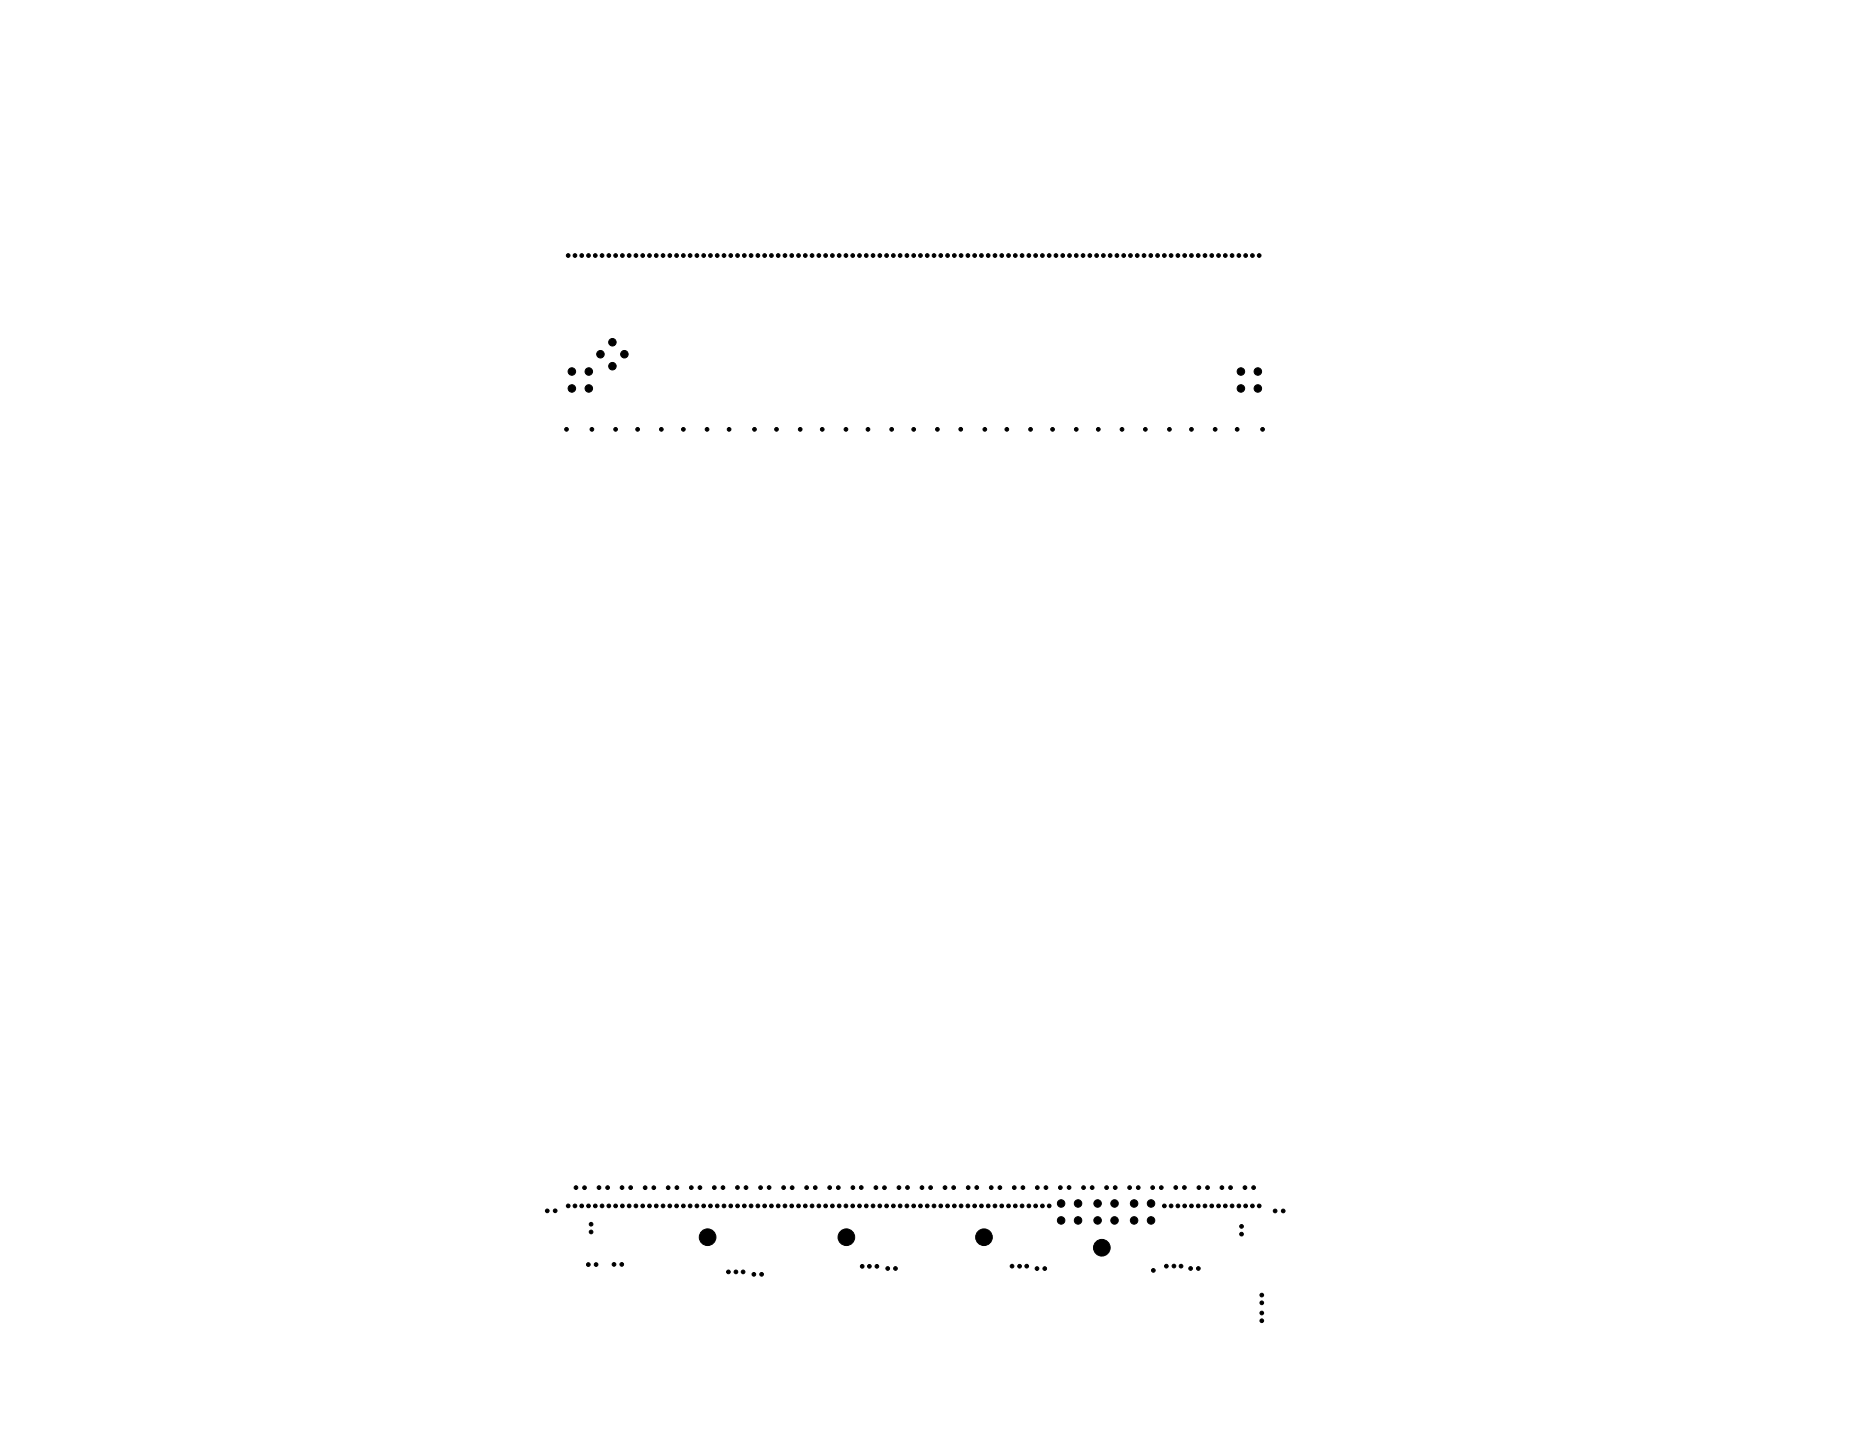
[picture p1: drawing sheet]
<svg xmlns="http://www.w3.org/2000/svg" width="559mm" height="432mm" viewBox="0 0 559 432" stroke-linecap="round" stroke-linejoin="round" font-family="sans-serif">
<g fill="#000" stroke="#000" stroke-width=".3">
<circle cx="170.4" cy="76.6" r=".56"/>
<circle cx="172.5" cy="76.6" r=".56"/>
<circle cx="174.5" cy="76.6" r=".56"/>
<circle cx="176.5" cy="76.6" r=".56"/>
<circle cx="178.6" cy="76.6" r=".56"/>
<circle cx="180.6" cy="76.6" r=".56"/>
<circle cx="182.6" cy="76.6" r=".56"/>
<circle cx="184.6" cy="76.6" r=".56"/>
<circle cx="186.7" cy="76.6" r=".56"/>
<circle cx="188.7" cy="76.6" r=".56"/>
<circle cx="190.7" cy="76.6" r=".56"/>
<circle cx="192.8" cy="76.6" r=".56"/>
<circle cx="194.8" cy="76.6" r=".56"/>
<circle cx="196.8" cy="76.6" r=".56"/>
<circle cx="198.9" cy="76.6" r=".56"/>
<circle cx="200.9" cy="76.6" r=".56"/>
<circle cx="202.9" cy="76.6" r=".56"/>
<circle cx="205" cy="76.6" r=".56"/>
<circle cx="207" cy="76.6" r=".56"/>
<circle cx="209" cy="76.6" r=".56"/>
<circle cx="211.1" cy="76.6" r=".56"/>
<circle cx="213.1" cy="76.6" r=".56"/>
<circle cx="215.1" cy="76.6" r=".56"/>
<circle cx="217.2" cy="76.6" r=".56"/>
<circle cx="219.2" cy="76.6" r=".56"/>
<circle cx="221.2" cy="76.6" r=".56"/>
<circle cx="223.3" cy="76.6" r=".56"/>
<circle cx="225.3" cy="76.6" r=".56"/>
<circle cx="227.3" cy="76.6" r=".56"/>
<circle cx="229.4" cy="76.6" r=".56"/>
<circle cx="231.4" cy="76.6" r=".56"/>
<circle cx="233.4" cy="76.6" r=".56"/>
<circle cx="235.4" cy="76.6" r=".56"/>
<circle cx="237.5" cy="76.6" r=".56"/>
<circle cx="239.5" cy="76.6" r=".56"/>
<circle cx="241.5" cy="76.6" r=".56"/>
<circle cx="243.6" cy="76.6" r=".56"/>
<circle cx="245.6" cy="76.6" r=".56"/>
<circle cx="247.6" cy="76.6" r=".56"/>
<circle cx="249.7" cy="76.6" r=".56"/>
<circle cx="251.7" cy="76.6" r=".56"/>
<circle cx="253.7" cy="76.6" r=".55"/>
<circle cx="255.8" cy="76.6" r=".56"/>
<circle cx="257.8" cy="76.6" r=".56"/>
<circle cx="259.8" cy="76.6" r=".56"/>
<circle cx="261.9" cy="76.6" r=".56"/>
<circle cx="263.9" cy="76.6" r=".56"/>
<circle cx="265.9" cy="76.6" r=".56"/>
<circle cx="268" cy="76.6" r=".56"/>
<circle cx="270" cy="76.6" r=".56"/>
<circle cx="272" cy="76.6" r=".56"/>
<circle cx="274.1" cy="76.6" r=".56"/>
<circle cx="276.1" cy="76.6" r=".56"/>
<circle cx="278.1" cy="76.6" r=".56"/>
<circle cx="280.2" cy="76.6" r=".56"/>
<circle cx="282.2" cy="76.6" r=".56"/>
<circle cx="284.2" cy="76.6" r=".56"/>
<circle cx="286.2" cy="76.6" r=".56"/>
<circle cx="288.3" cy="76.6" r=".56"/>
<circle cx="290.3" cy="76.6" r=".56"/>
<circle cx="292.3" cy="76.6" r=".56"/>
<circle cx="294.4" cy="76.6" r=".56"/>
<circle cx="296.4" cy="76.6" r=".56"/>
<circle cx="298.4" cy="76.6" r=".56"/>
<circle cx="300.5" cy="76.6" r=".56"/>
<circle cx="302.5" cy="76.6" r=".56"/>
<circle cx="304.5" cy="76.6" r=".56"/>
<circle cx="306.6" cy="76.6" r=".56"/>
<circle cx="308.6" cy="76.6" r=".56"/>
<circle cx="310.6" cy="76.6" r=".56"/>
<circle cx="312.7" cy="76.6" r=".56"/>
<circle cx="314.7" cy="76.6" r=".56"/>
<circle cx="316.7" cy="76.6" r=".56"/>
<circle cx="318.8" cy="76.6" r=".56"/>
<circle cx="320.8" cy="76.6" r=".56"/>
<circle cx="322.8" cy="76.6" r=".56"/>
<circle cx="324.9" cy="76.6" r=".56"/>
<circle cx="326.9" cy="76.6" r=".56"/>
<circle cx="328.9" cy="76.6" r=".56"/>
<circle cx="331" cy="76.6" r=".56"/>
<circle cx="333" cy="76.6" r=".56"/>
<circle cx="335" cy="76.6" r=".56"/>
<circle cx="337" cy="76.6" r=".56"/>
<circle cx="339.1" cy="76.6" r=".56"/>
<circle cx="341.1" cy="76.6" r=".56"/>
<circle cx="343.1" cy="76.6" r=".56"/>
<circle cx="345.2" cy="76.6" r=".56"/>
<circle cx="347.2" cy="76.6" r=".56"/>
<circle cx="349.2" cy="76.6" r=".56"/>
<circle cx="351.3" cy="76.6" r=".56"/>
<circle cx="353.3" cy="76.6" r=".56"/>
<circle cx="355.3" cy="76.6" r=".56"/>
<circle cx="357.4" cy="76.6" r=".56"/>
<circle cx="359.4" cy="76.6" r=".56"/>
<circle cx="361.4" cy="76.6" r=".56"/>
<circle cx="363.5" cy="76.6" r=".56"/>
<circle cx="365.5" cy="76.6" r=".56"/>
<circle cx="367.5" cy="76.6" r=".56"/>
<circle cx="369.6" cy="76.6" r=".56"/>
<circle cx="371.6" cy="76.6" r=".56"/>
<circle cx="373.6" cy="76.6" r=".56"/>
<circle cx="375.7" cy="76.6" r=".56"/>
<circle cx="377.7" cy="76.6" r=".56"/>
<circle cx="171.5" cy="111.4" r="1.12"/>
<circle cx="171.5" cy="116.5" r="1.12"/>
<circle cx="176.6" cy="111.4" r="1.12"/>
<circle cx="176.6" cy="116.5" r="1.12"/>
<circle cx="180.1" cy="106.2" r="1.13"/>
<circle cx="183.7" cy="102.6" r="1.13"/>
<circle cx="183.7" cy="109.8" r="1.13"/>
<circle cx="187.3" cy="106.2" r="1.12"/>
<circle cx="372.2" cy="116.5" r="1.12"/>
<circle cx="372.2" cy="111.4" r="1.12"/>
<circle cx="377.3" cy="111.4" r="1.12"/>
<circle cx="377.3" cy="116.5" r="1.12"/>
<circle cx="169.9" cy="128.7" r=".56"/>
<circle cx="177.5" cy="128.7" r=".56"/>
<circle cx="184.6" cy="128.7" r=".56"/>
<circle cx="191.3" cy="128.7" r=".56"/>
<circle cx="198.4" cy="128.7" r=".56"/>
<circle cx="205" cy="128.7" r=".56"/>
<circle cx="212.1" cy="128.7" r=".56"/>
<circle cx="218.7" cy="128.7" r=".56"/>
<circle cx="226.3" cy="128.7" r=".56"/>
<circle cx="232.9" cy="128.7" r=".56"/>
<circle cx="240" cy="128.7" r=".56"/>
<circle cx="246.6" cy="128.7" r=".56"/>
<circle cx="253.7" cy="128.7" r=".55"/>
<circle cx="260.3" cy="128.7" r=".56"/>
<circle cx="267.5" cy="128.7" r=".56"/>
<circle cx="274.1" cy="128.7" r=".56"/>
<circle cx="281.2" cy="128.7" r=".56"/>
<circle cx="288.2" cy="128.7" r=".55"/>
<circle cx="295.4" cy="128.7" r=".56"/>
<circle cx="302" cy="128.7" r=".56"/>
<circle cx="309.1" cy="128.7" r=".56"/>
<circle cx="315.7" cy="128.7" r=".56"/>
<circle cx="322.8" cy="128.7" r=".56"/>
<circle cx="329.4" cy="128.7" r=".56"/>
<circle cx="336.5" cy="128.7" r=".56"/>
<circle cx="343.5" cy="128.7" r=".55"/>
<circle cx="350.8" cy="128.7" r=".56"/>
<circle cx="357.4" cy="128.7" r=".56"/>
<circle cx="364.5" cy="128.7" r=".56"/>
<circle cx="371.1" cy="128.7" r=".56"/>
<circle cx="378.7" cy="128.7" r=".56"/>
<circle cx="172.8" cy="356.1" r=".55"/>
<circle cx="175.3" cy="356.1" r=".55"/>
<circle cx="179.7" cy="356.1" r=".55"/>
<circle cx="182.3" cy="356.1" r=".55"/>
<circle cx="186.6" cy="356.1" r=".55"/>
<circle cx="189.2" cy="356.1" r=".55"/>
<circle cx="193.5" cy="356.1" r=".55"/>
<circle cx="196.1" cy="356.1" r=".55"/>
<circle cx="200.4" cy="356.1" r=".55"/>
<circle cx="203" cy="356.1" r=".55"/>
<circle cx="207.4" cy="356.1" r=".55"/>
<circle cx="209.9" cy="356.1" r=".55"/>
<circle cx="214.3" cy="356.1" r=".55"/>
<circle cx="216.9" cy="356.1" r=".55"/>
<circle cx="221.2" cy="356.1" r=".55"/>
<circle cx="223.8" cy="356.1" r=".55"/>
<circle cx="228.1" cy="356.1" r=".55"/>
<circle cx="230.7" cy="356.1" r=".55"/>
<circle cx="235" cy="356.1" r=".55"/>
<circle cx="237.6" cy="356.1" r=".55"/>
<circle cx="241.9" cy="356.1" r=".55"/>
<circle cx="244.5" cy="356.1" r=".55"/>
<circle cx="248.9" cy="356.1" r=".55"/>
<circle cx="251.4" cy="356.1" r=".55"/>
<circle cx="255.8" cy="356.1" r=".56"/>
<circle cx="258.3" cy="356.1" r=".56"/>
<circle cx="262.7" cy="356.1" r=".56"/>
<circle cx="265.3" cy="356.1" r=".56"/>
<circle cx="269.6" cy="356.1" r=".56"/>
<circle cx="272.2" cy="356.1" r=".56"/>
<circle cx="276.5" cy="356.1" r=".56"/>
<circle cx="279.1" cy="356.1" r=".56"/>
<circle cx="283.5" cy="356.1" r=".56"/>
<circle cx="286" cy="356.1" r=".56"/>
<circle cx="290.4" cy="356.1" r=".56"/>
<circle cx="293" cy="356.1" r=".56"/>
<circle cx="297.3" cy="356.1" r=".56"/>
<circle cx="299.9" cy="356.1" r=".56"/>
<circle cx="304.2" cy="356.1" r=".56"/>
<circle cx="306.8" cy="356.1" r=".56"/>
<circle cx="311.1" cy="356.1" r=".56"/>
<circle cx="313.7" cy="356.1" r=".56"/>
<circle cx="318" cy="356.1" r=".56"/>
<circle cx="320.7" cy="356.1" r=".56"/>
<circle cx="325" cy="356.1" r=".56"/>
<circle cx="327.6" cy="356.1" r=".56"/>
<circle cx="331.9" cy="356.1" r=".56"/>
<circle cx="334.5" cy="356.1" r=".56"/>
<circle cx="338.8" cy="356.1" r=".56"/>
<circle cx="341.4" cy="356.1" r=".56"/>
<circle cx="345.7" cy="356.1" r=".56"/>
<circle cx="348.3" cy="356.1" r=".56"/>
<circle cx="352.7" cy="356.1" r=".56"/>
<circle cx="355.3" cy="356.1" r=".56"/>
<circle cx="359.6" cy="356.1" r=".56"/>
<circle cx="362.2" cy="356.1" r=".56"/>
<circle cx="366.5" cy="356.1" r=".56"/>
<circle cx="369.1" cy="356.1" r=".56"/>
<circle cx="373.4" cy="356.1" r=".56"/>
<circle cx="376" cy="356.1" r=".56"/>
<circle cx="164.1" cy="363.1" r=".55"/>
<circle cx="166.5" cy="363.1" r=".55"/>
<circle cx="170.4" cy="361.6" r=".56"/>
<circle cx="172.5" cy="361.6" r=".56"/>
<circle cx="174.5" cy="361.6" r=".56"/>
<circle cx="176.5" cy="379.2" r=".55"/>
<circle cx="176.5" cy="361.6" r=".56"/>
<circle cx="177.3" cy="369.4" r=".55"/>
<circle cx="177.3" cy="367.1" r=".55"/>
<circle cx="178.6" cy="361.6" r=".56"/>
<circle cx="178.8" cy="379.2" r=".55"/>
<circle cx="180.6" cy="361.6" r=".56"/>
<circle cx="182.6" cy="361.6" r=".56"/>
<circle cx="184.2" cy="379.1" r=".55"/>
<circle cx="184.6" cy="361.6" r=".56"/>
<circle cx="186.5" cy="379.1" r=".55"/>
<circle cx="186.7" cy="361.6" r=".56"/>
<circle cx="188.7" cy="361.6" r=".56"/>
<circle cx="190.7" cy="361.6" r=".56"/>
<circle cx="192.8" cy="361.6" r=".56"/>
<circle cx="194.8" cy="361.6" r=".56"/>
<circle cx="196.8" cy="361.6" r=".56"/>
<circle cx="198.9" cy="361.6" r=".56"/>
<circle cx="200.9" cy="361.6" r=".56"/>
<circle cx="202.9" cy="361.6" r=".56"/>
<circle cx="205" cy="361.6" r=".56"/>
<circle cx="207" cy="361.6" r=".56"/>
<circle cx="209" cy="361.6" r=".56"/>
<circle cx="211.1" cy="361.6" r=".56"/>
<circle cx="212.2" cy="371" r="2.5"/>
<circle cx="213.1" cy="361.6" r=".56"/>
<circle cx="215.1" cy="361.6" r=".56"/>
<circle cx="217.2" cy="361.6" r=".56"/>
<circle cx="219.2" cy="361.6" r=".56"/>
<circle cx="221.2" cy="361.6" r=".56"/>
<circle cx="223.3" cy="361.6" r=".56"/>
<circle cx="225.3" cy="361.6" r=".56"/>
<circle cx="227.3" cy="361.6" r=".56"/>
<circle cx="229.4" cy="361.6" r=".56"/>
<circle cx="231.4" cy="361.6" r=".56"/>
<circle cx="233.4" cy="361.6" r=".56"/>
<circle cx="235.4" cy="361.6" r=".56"/>
<circle cx="237.5" cy="361.6" r=".56"/>
<circle cx="239.5" cy="361.6" r=".56"/>
<circle cx="241.5" cy="361.6" r=".56"/>
<circle cx="243.6" cy="361.6" r=".56"/>
<circle cx="245.6" cy="361.6" r=".56"/>
<circle cx="247.6" cy="361.6" r=".56"/>
<circle cx="249.7" cy="361.6" r=".56"/>
<circle cx="251.7" cy="361.6" r=".56"/>
<circle cx="253.7" cy="361.6" r=".55"/>
<circle cx="253.9" cy="371" r="2.5"/>
<circle cx="255.8" cy="361.6" r=".56"/>
<circle cx="257.8" cy="361.6" r=".56"/>
<circle cx="258.6" cy="379.7" r=".55"/>
<circle cx="259.8" cy="361.6" r=".56"/>
<circle cx="260.8" cy="379.7" r=".56"/>
<circle cx="261.9" cy="361.6" r=".56"/>
<circle cx="263" cy="379.7" r=".56"/>
<circle cx="263.9" cy="361.6" r=".56"/>
<circle cx="265.9" cy="361.6" r=".56"/>
<circle cx="268" cy="361.6" r=".56"/>
<circle cx="270" cy="361.6" r=".56"/>
<circle cx="272" cy="361.6" r=".56"/>
<circle cx="274.1" cy="361.6" r=".56"/>
<circle cx="276.1" cy="361.6" r=".56"/>
<circle cx="278.1" cy="361.6" r=".56"/>
<circle cx="280.2" cy="361.6" r=".56"/>
<circle cx="282.2" cy="361.6" r=".56"/>
<circle cx="284.2" cy="361.6" r=".56"/>
<circle cx="286.2" cy="361.6" r=".56"/>
<circle cx="288.3" cy="361.6" r=".56"/>
<circle cx="290.3" cy="361.6" r=".56"/>
<circle cx="292.3" cy="361.6" r=".56"/>
<circle cx="294.4" cy="361.6" r=".56"/>
<circle cx="295.1" cy="371" r="2.5"/>
<circle cx="296.4" cy="361.6" r=".56"/>
<circle cx="298.4" cy="361.6" r=".56"/>
<circle cx="300.5" cy="361.6" r=".56"/>
<circle cx="302.5" cy="361.6" r=".56"/>
<circle cx="303.6" cy="379.7" r=".56"/>
<circle cx="304.5" cy="361.6" r=".56"/>
<circle cx="305.8" cy="379.7" r=".56"/>
<circle cx="306.6" cy="361.6" r=".56"/>
<circle cx="308" cy="379.7" r=".55"/>
<circle cx="308.6" cy="361.6" r=".56"/>
<circle cx="310.6" cy="361.6" r=".56"/>
<circle cx="312.7" cy="361.6" r=".56"/>
<circle cx="314.7" cy="361.6" r=".56"/>
<circle cx="318.3" cy="360.9" r="1.12"/>
<circle cx="318.3" cy="366" r="1.12"/>
<circle cx="323.4" cy="360.9" r="1.12"/>
<circle cx="323.4" cy="366" r="1.12"/>
<circle cx="329.2" cy="360.9" r="1.12"/>
<circle cx="329.2" cy="366" r="1.12"/>
<circle cx="330.5" cy="374.1" r="2.5"/>
<circle cx="334.3" cy="360.9" r="1.12"/>
<circle cx="334.3" cy="366" r="1.12"/>
<circle cx="340.2" cy="360.9" r="1.12"/>
<circle cx="340.2" cy="366" r="1.12"/>
<circle cx="345.2" cy="366" r="1.12"/>
<circle cx="345.2" cy="360.9" r="1.12"/>
<circle cx="349.2" cy="361.6" r=".56"/>
<circle cx="349.8" cy="379.7" r=".56"/>
<circle cx="351.3" cy="361.6" r=".56"/>
<circle cx="352.1" cy="379.6" r=".55"/>
<circle cx="353.3" cy="361.6" r=".56"/>
<circle cx="354.2" cy="379.7" r=".56"/>
<circle cx="355.3" cy="361.6" r=".56"/>
<circle cx="357.4" cy="361.6" r=".56"/>
<circle cx="359.4" cy="361.6" r=".56"/>
<circle cx="361.4" cy="361.6" r=".56"/>
<circle cx="363.5" cy="361.6" r=".56"/>
<circle cx="365.5" cy="361.6" r=".56"/>
<circle cx="367.5" cy="361.6" r=".56"/>
<circle cx="369.6" cy="361.6" r=".56"/>
<circle cx="371.6" cy="361.6" r=".56"/>
<circle cx="372.4" cy="367.7" r=".56"/>
<circle cx="372.4" cy="370.1" r=".56"/>
<circle cx="373.6" cy="361.6" r=".56"/>
<circle cx="375.7" cy="361.6" r=".56"/>
<circle cx="377.7" cy="361.6" r=".56"/>
<circle cx="382.5" cy="363.1" r=".55"/>
<circle cx="384.9" cy="363.1" r=".56"/>
<circle cx="218.5" cy="381.4" r=".55"/>
<circle cx="220.7" cy="381.4" r=".55"/>
<circle cx="222.9" cy="381.4" r=".55"/>
<circle cx="226.1" cy="382.1" r=".55"/>
<circle cx="228.4" cy="382.1" r=".55"/>
<circle cx="266.3" cy="380.4" r=".55"/>
<circle cx="268.6" cy="380.4" r=".55"/>
<circle cx="311" cy="380.4" r=".55"/>
<circle cx="313.4" cy="380.4" r=".55"/>
<circle cx="345.9" cy="380.9" r=".55"/>
<circle cx="357.1" cy="380.4" r=".56"/>
<circle cx="359.4" cy="380.4" r=".55"/>
<circle cx="378.5" cy="388.3" r=".55"/>
<circle cx="378.5" cy="396" r=".55"/>
<circle cx="378.5" cy="393.7" r=".55"/>
<circle cx="378.5" cy="390.7" r=".55"/>
</g>
</svg>
